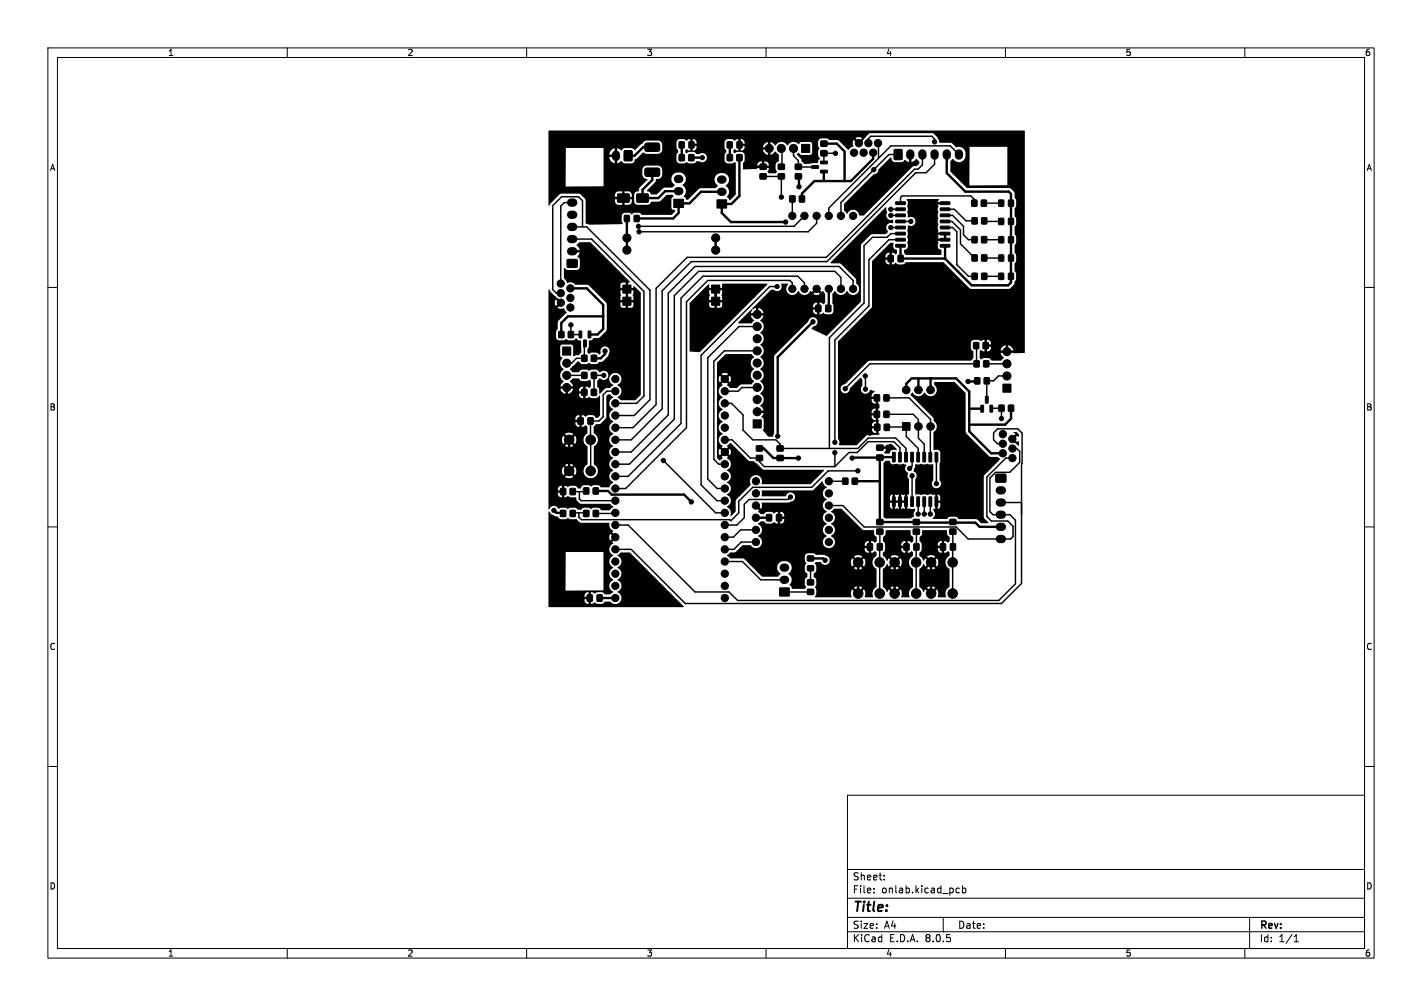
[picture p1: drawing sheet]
<svg xmlns="http://www.w3.org/2000/svg" width="297mm" height="210mm" viewBox="0 0 297 210" stroke-linecap="round" stroke-linejoin="round" font-family="sans-serif">
<defs><g id="words">
<text font-size="2.8" x="178" y="190.9">Title:</text>
<g font-size="2.1">
<text x="178" y="184">Sheet:</text>
<text x="178" y="186.7">File:</text>
<text x="184.1" y="186.7">onlab.kicad_pcb</text>
<text x="178" y="196.9">KiCad</text>
<text x="178" y="194.1">Size:</text>
<text x="184.7" y="194.1">A4</text>
<text x="185.7" y="196.9">E.D.A.</text>
<text x="193.3" y="196.9">8.0.5</text>
<text x="200" y="194.1">Date:</text>
<text x="263" y="194.3">Rev:</text>
<text x="263" y="196.9">Id:</text>
<text x="267.1" y="196.9">1/1</text>
</g>
<g font-size="1.8">
<text x="35" y="11.9">1</text>
<text x="85" y="11.9">2</text>
<text x="135" y="11.9">3</text>
<text x="185" y="11.9">4</text>
<text x="235" y="11.9">5</text>
<text x="285" y="11.9">6</text>
<text x="10.3" y="35.9">A</text>
<text x="285.4" y="35.9">A</text>
<text x="10.3" y="85.9">B</text>
<text x="285.3" y="85.9">B</text>
<text x="10.3" y="135.9">C</text>
<text x="285.3" y="135.9">C</text>
<text x="10.3" y="185.9">D</text>
<text x="285.3" y="185.9">D</text>
<text x="35" y="199.9">1</text>
<text x="85" y="199.9">2</text>
<text x="135" y="199.9">3</text>
<text x="185" y="199.9">4</text>
<text x="235" y="199.9">5</text>
<text x="285" y="199.9">6</text>
</g>
</g></defs>
<g fill="none" stroke="#000" stroke-width=".21">
<path d="M10 10h277v190h-277zM12 12h273v186h-273zM60 10v2M110 10v2M160 10v2M210 10v2M260 10v2M10 60h2M285 60h2M10 110h2M285 110h2M10 160h2"/>
<path d="M285 160h2M177 166h108v32h-108zM60 198v2M110 198v2M160 198v2M177 194.5h108M177 191.5h108M177 187.5h108M177 181.5h108M182.5 186.3v.1M182.5 185.5v.1M184.7 183.6v.1"/>
<path d="M184.7 182.8v.1M197 191.5v3M199.8 186.3h.6M199.8 185.5h.6M201 185.5l.5-.1 .2 .3-.1 .6h-.6M201 184.9v1.5M210 198v2M260 198v2M261 191.5v6.5M270.3 196.6h.9M270.3 195.5l.4-.4v1.5"/>
</g>
<g fill="#000" stroke="#000" stroke-width=".21">
<path d="M130.4 31.5h1.6v2h-1.6zM134.8 30l.3-.2 2.5 .1 .2 .3v1.2l-.4 .2h-2.5l-.2-.4zM134.8 35.2l.3-.1h2.5l.2 .3v1.2l-.4 .2h-2.5l-.2-.4zM141.9 29.6h1v1.3h-1zM141.9 32.3h1v1.2h-1zM143.9 32.3h1v1.2h-1zM143.9 29.6h1v1.3h-1zM151.9 29.6h1v1.3h-1zM151.9 32.3h1.1v1.2h-1.1zM153.9 29.6h1.1v1.3h-1.1zM153.9 32.3h1.1v1.2h-1.1zM158.8 36.3h1.2v1h-1.2z"/>
<path d="M158.8 34.3h1.2v1h-1.2zM162.6 36.3h1.2v1h-1.2zM162.6 34.3h1.2v1h-1.2zM166.1 36.3h1.3v1h-1.3zM166.1 34.3h1.3v1h-1.3zM167.4 30.1h1.7v1.7h-1.7zM169.5 34.6h1.4l.1 .5-1.4 .1zM171.5 29.5h1.2v1h-1.2zM171.5 31.5h1.2v1h-1.2zM171.4 35.6l1.4-.1v.5l-1.3 .1zM171.4 33.7l1.4-.1v.5l-1.3 .1zM186.8 31.2h1.6v2.1h-1.6z"/>
<path d="M118.5 54.2h2v1.6h-2zM130.4 45h1v1.2h-1zM129 40.5h2.4v1.7h-2.4zM132.5 45h1v1.2h-1zM133 40.5h2.4v1.7h-2.4zM140.7 41.6h2.1v1.7h-2.1zM149.7 41.7h2.1v1.7h-2.1zM165 40.9h1v1.3h-1zM167 40.9h1v1.3h-1zM185.5 53.3h1v1.3h-1zM187.6 53.3h1v1.3h-1zM187.1 42.2l1.9-.1 .1 .5-1.9 .1z"/>
<path d="M187.1 43.4h1.9l.1 .5-1.9 .1zM187.1 44.7h1.9l.1 .5h-1.9zM187.1 46l1.9-.1 .1 .5-1.9 .1zM187.1 47.2h1.9l.1 .5-1.9 .1zM187.1 48.5h1.9l.1 .5-1.9 .1zM187.1 49.8l1.9-.1 .1 .5-1.9 .1zM187.1 51.1l1.9-.1 .1 .5-1.9 .1zM196.4 51.1l1.9-.1 .1 .5-1.9 .1zM196.4 49.8l1.9-.1 .1 .5-1.9 .1zM196.4 48.5h1.9l.1 .5-1.9 .1zM196.4 47.2h1.9l.1 .5-1.9 .1zM196.4 46l1.9-.1 .1 .5-1.9 .1z"/>
<path d="M196.4 44.7h1.9l.1 .5h-1.9zM196.4 43.4h1.9l.1 .5-1.9 .1zM196.4 42.2l1.9-.1 .1 .5-1.9 .1zM203 41.8h1v1.2h-1zM203 49.4h1.1v1.3h-1.1zM203 45.5h1.1v1.2h-1.1zM203 57.1h1.1v1.2h-1.1zM203 53.2h1.1v1.3h-1.1zM205 41.8h1v1.2h-1zM205 49.4h1.1v1.3h-1.1zM205 45.5h1.1v1.2h-1.1zM205 57.1h1.1v1.2h-1.1z"/>
<path d="M205 53.2h1.1v1.3h-1.1zM208.6 57.1h1v1.2h-1zM208.6 53.2h1v1.3h-1zM208.6 41.8h1v1.2h-1zM208.6 49.4h1v1.3h-1zM208.6 45.6h1v1.3h-1zM210.7 57.1h1v1.2h-1zM210.7 53.2h1v1.3h-1zM210.7 41.8h1v1.2h-1zM210.7 49.4h1v1.3h-1zM210.7 45.6h1v1.3h-1zM116.7 69.2h1.1v1.3h-1.1z"/>
<path d="M117.5 72.4h1.7v1.7h-1.7zM118.7 69.2h1.1v1.3h-1.1zM121 69.1l.5 .1-.1 1.4-.5-.1zM121.9 71l.6 .1-.1 1.3-.5-.1zM121.5 74.2h1.1v1.2h-1.1zM121.5 77.7h1.1v1.3h-1.1zM122.9 69.1l.5 .1-.1 1.4-.5-.1zM123.5 74.2h1.1v1.2h-1.1zM123.5 77.7h1.1v1.3h-1.1zM130.1 59.5h1.7v1.7h-1.7zM130.1 62h1.7v1.7h-1.7zM148.6 59.5h1.7v1.7h-1.7z"/>
<path d="M148.6 62h1.7v1.7h-1.7zM170.4 63.7h1v1.3h-1zM172.5 63.7h1v1.3h-1zM203.3 71.5h1.1v1.3h-1.1zM203.5 75.3h1v1.3h-1zM203.6 78.9h1v1.2h-1zM205.3 71.5h1.1v1.3h-1.1zM205.5 75.3h1v1.3h-1zM205.6 78.9h1v1.2h-1zM120.7 87.2h1.1v1.3h-1.1zM121.5 81.3h1.1v1.2h-1.1zM122.8 87.2h1.1v1.3h-1.1z"/>
<path d="M123.5 81.3h1.1v1.2h-1.1zM157.3 87.6h1.7v1.7h-1.7zM158 93.1h1.2v1h-1.2zM158 95.1h1.2v1h-1.2zM162.3 95.1h1.3v1h-1.3zM162.3 93.1h1.3v1h-1.3zM183.1 95h1.3v1h-1.3zM183.1 92.9h1.3v1.1h-1.3zM182.6 85.9h1.1v1.2h-1.1zM182.6 82.4h1.1v1.3h-1.1zM182.7 88.6h1.1v1.2h-1.1zM184.6 85.9h1.1v1.2h-1.1z"/>
<path d="M184.6 82.4h1.1v1.3h-1.1zM184.7 88.6h1.1v1.2h-1.1zM186.4 94.4l.6 .1-.1 1.9h-.5zM187.7 94.4l.5 .1v1.9h-.5zM189 94.4l.5 .1-.1 1.9h-.5zM188.5 88.2h1.6v1.6h-1.6zM190.2 94.4l.6 .1-.1 1.9h-.5zM191.5 94.4l.6 .1-.1 1.9h-.5zM192.8 94.4l.5 .1-.1 1.9h-.4zM194.1 94.4l.5 .1-.1 1.9h-.5zM195.3 94.4l.6 .1-.1 1.9h-.5zM204.9 84.6l.5 .1v1.3h-.5z"/>
<path d="M205.8 82.7l.6 .1-.1 1.4-.5-.1zM206.8 84.6l.5 .1v1.3h-.5zM208.6 84.6h1.1v1.2h-1.1zM208 99h2.1v1.6h-2.1zM209.5 80.2h1.7v1.7h-1.7zM210.6 84.6h1.1v1.2h-1.1zM117.1 106.6h1v1.2h-1zM117.1 102h1v1.2h-1zM119.1 106.6h1v1.2h-1zM119.1 102h1v1.2h-1zM121.9 106.6h1.1v1.2h-1.1zM121.9 101.9h1.1v1.2h-1.1z"/>
<path d="M123.9 106.6h1.1v1.2h-1.1zM123.9 101.9h1.1v1.2h-1.1zM160.1 107.4h1v1.3h-1zM162.2 107.4h1v1.3h-1zM168.7 118.1h1.2v1h-1.2zM168.7 116.1h1.2v1h-1.2zM176 99.8h1.1v1.3h-1.1zM178 99.8h1.1v1.3h-1.1zM181.2 113.5h1v1.3h-1zM183.1 108.5h1.3v1h-1.3zM183.1 110.5h1.3v1h-1.3zM183.3 113.5h1v1.3h-1z"/>
<path d="M186.4 103.7l.6 .1-.1 1.9h-.5zM187.7 103.7l.5 .1v1.9h-.5zM189 103.7l.5 .1-.1 1.9h-.5zM188.8 113.5h1v1.3h-1zM190.2 103.7l.6 .1-.1 1.9h-.5zM191.5 103.7l.6 .1-.1 1.9h-.5zM190.8 108.5h1.2v1h-1.2zM190.8 110.5h1.2v1h-1.2zM190.9 113.5h1v1.3h-1zM192.8 103.7l.5 .1-.1 1.9h-.4zM194.1 103.7l.5 .1-.1 1.9h-.5zM195.3 103.7l.6 .1-.1 1.9h-.5z"/>
<path d="M196.4 113.5h1.1v1.3h-1.1zM198.4 108.4h1.2v1.1h-1.2zM198.4 110.4h1.2v1.1h-1.2zM198.5 113.5h1v1.3h-1zM122.7 124.2h1v1.3h-1zM124.7 124.2h1.1v1.3h-1.1zM162.8 122.7h2.1v1.7h-2.1zM168.7 123h1.2v1.1h-1.2zM168.7 121h1.2v1.1h-1.2z"/>
<circle cx="146.7" cy="32.9" r=".45"/>
<circle cx="160.7" cy="31" r=".85"/>
<circle cx="163.2" cy="31" r=".85"/>
<circle cx="165.7" cy="31" r=".85"/>
<circle cx="166.9" cy="39" r=".45"/>
<circle cx="174.5" cy="32" r=".45"/>
<circle cx="178.4" cy="31.9" r=".76"/>
<circle cx="179.4" cy="29.9" r=".76"/>
<circle cx="180.4" cy="31.9" r=".76"/>
<circle cx="181.4" cy="29.9" r=".76"/>
<circle cx="182.4" cy="31.9" r=".76"/>
<circle cx="182.5" cy="35.4" r=".45"/>
<circle cx="183.4" cy="29.9" r=".76"/>
<circle cx="195.2" cy="29.6" r=".45"/>
<circle cx="117.1" cy="59.2" r=".76"/>
<circle cx="130.9" cy="49.7" r=".85"/>
<circle cx="130.9" cy="52.2" r=".85"/>
<circle cx="133.4" cy="47.2" r=".45"/>
<circle cx="133.5" cy="48.4" r=".45"/>
<circle cx="149.5" cy="49.7" r=".85"/>
<circle cx="149.5" cy="52.2" r=".85"/>
<circle cx="162.3" cy="59.8" r=".45"/>
<circle cx="163.2" cy="41.1" r=".45"/>
<circle cx="164.1" cy="46.4" r=".45"/>
<circle cx="165.5" cy="45.1" r=".76"/>
<circle cx="168" cy="45.1" r=".76"/>
<circle cx="170.6" cy="45.1" r=".76"/>
<circle cx="173.1" cy="45.1" r=".76"/>
<circle cx="175.6" cy="45.1" r=".76"/>
<circle cx="178.2" cy="45.1" r=".76"/>
<circle cx="186.1" cy="45" r=".45"/>
<circle cx="186.1" cy="47.5" r=".45"/>
<circle cx="186.1" cy="43.7" r=".45"/>
<circle cx="190.2" cy="46.2" r=".45"/>
<circle cx="193.5" cy="43.4" r=".45"/>
<circle cx="117.1" cy="61.2" r=".76"/>
<circle cx="117.1" cy="63.2" r=".76"/>
<circle cx="118.4" cy="78.4" r=".85"/>
<circle cx="118.4" cy="75.8" r=".85"/>
<circle cx="119.1" cy="64.2" r=".76"/>
<circle cx="119.1" cy="62.2" r=".76"/>
<circle cx="119.1" cy="60.2" r=".76"/>
<circle cx="119.2" cy="67.8" r=".45"/>
<circle cx="126.1" cy="78.4" r=".45"/>
<circle cx="126.4" cy="73.3" r=".45"/>
<circle cx="128.5" cy="79.1" r=".76"/>
<circle cx="151.4" cy="79.1" r=".76"/>
<circle cx="158.1" cy="73.2" r=".85"/>
<circle cx="158.1" cy="78.3" r=".85"/>
<circle cx="158.1" cy="70.7" r=".85"/>
<circle cx="158.1" cy="68.2" r=".85"/>
<circle cx="158.1" cy="75.8" r=".85"/>
<circle cx="158.1" cy="65.6" r=".85"/>
<circle cx="165.5" cy="60.3" r=".76"/>
<circle cx="168" cy="60.3" r=".76"/>
<circle cx="169.8" cy="67.2" r=".45"/>
<circle cx="170.6" cy="60.3" r=".76"/>
<circle cx="173.1" cy="60.3" r=".76"/>
<circle cx="175.6" cy="60.3" r=".76"/>
<circle cx="178.2" cy="60.3" r=".76"/>
<circle cx="180.7" cy="78.5" r=".45"/>
<circle cx="202.2" cy="79.6" r=".45"/>
<circle cx="210.3" cy="75.9" r=".85"/>
<circle cx="210.3" cy="73.4" r=".85"/>
<circle cx="210.3" cy="78.5" r=".85"/>
<circle cx="118.4" cy="80.9" r=".85"/>
<circle cx="118.9" cy="91.8" r="1"/>
<circle cx="118.9" cy="98.3" r="1"/>
<circle cx="123.4" cy="91.8" r="1"/>
<circle cx="123.4" cy="98.3" r="1"/>
<circle cx="128.5" cy="94.4" r=".76"/>
<circle cx="128.5" cy="99.4" r=".76"/>
<circle cx="128.5" cy="81.7" r=".76"/>
<circle cx="128.5" cy="89.3" r=".76"/>
<circle cx="128.5" cy="96.9" r=".76"/>
<circle cx="128.5" cy="84.2" r=".76"/>
<circle cx="128.5" cy="86.7" r=".76"/>
<circle cx="128.5" cy="91.8" r=".76"/>
<circle cx="138.6" cy="96.1" r=".45"/>
<circle cx="151.4" cy="94.4" r=".76"/>
<circle cx="151.4" cy="91.8" r=".76"/>
<circle cx="151.4" cy="84.2" r=".76"/>
<circle cx="151.4" cy="96.9" r=".76"/>
<circle cx="151.4" cy="81.7" r=".76"/>
<circle cx="151.4" cy="86.7" r=".76"/>
<circle cx="151.4" cy="99.4" r=".76"/>
<circle cx="151.4" cy="89.3" r=".76"/>
<circle cx="158.1" cy="80.9" r=".85"/>
<circle cx="158.1" cy="85.9" r=".85"/>
<circle cx="158.1" cy="83.4" r=".85"/>
<circle cx="162.4" cy="91.1" r=".45"/>
<circle cx="166.8" cy="95.6" r=".45"/>
<circle cx="174.4" cy="92.3" r=".45"/>
<circle cx="174.4" cy="94.5" r=".45"/>
<circle cx="176.5" cy="81.2" r=".45"/>
<circle cx="178" cy="95.6" r=".45"/>
<circle cx="179.2" cy="98.3" r=".45"/>
<circle cx="180.8" cy="81.2" r=".45"/>
<circle cx="181.7" cy="90.4" r=".45"/>
<circle cx="186" cy="93.2" r=".45"/>
<circle cx="186.9" cy="97.4" r=".45"/>
<circle cx="189.3" cy="81.4" r=".8"/>
<circle cx="190" cy="97.8" r=".45"/>
<circle cx="190.5" cy="99.3" r=".45"/>
<circle cx="191.8" cy="81.4" r=".8"/>
<circle cx="191.8" cy="89" r=".8"/>
<circle cx="192.7" cy="97.9" r=".45"/>
<circle cx="194.4" cy="81.4" r=".8"/>
<circle cx="194.4" cy="89" r=".8"/>
<circle cx="203.9" cy="98.5" r=".45"/>
<circle cx="209.2" cy="87.4" r=".45"/>
<circle cx="209.5" cy="94.6" r=".76"/>
<circle cx="209.5" cy="90.6" r=".76"/>
<circle cx="209.5" cy="92.6" r=".76"/>
<circle cx="211.4" cy="91.6" r=".76"/>
<circle cx="211.5" cy="95.6" r=".76"/>
<circle cx="211.5" cy="93.6" r=".76"/>
<circle cx="115.7" cy="106.6" r=".45"/>
<circle cx="128.5" cy="114.7" r=".76"/>
<circle cx="128.5" cy="117.2" r=".76"/>
<circle cx="128.5" cy="119.8" r=".76"/>
<circle cx="128.5" cy="107.1" r=".76"/>
<circle cx="128.5" cy="102" r=".76"/>
<circle cx="128.5" cy="104.5" r=".76"/>
<circle cx="128.5" cy="109.6" r=".76"/>
<circle cx="128.5" cy="112.1" r=".76"/>
<circle cx="144.4" cy="104.8" r=".45"/>
<circle cx="151.4" cy="117.2" r=".76"/>
<circle cx="151.4" cy="114.7" r=".76"/>
<circle cx="151.4" cy="109.6" r=".76"/>
<circle cx="151.4" cy="112.1" r=".76"/>
<circle cx="151.4" cy="104.5" r=".76"/>
<circle cx="151.4" cy="119.8" r=".76"/>
<circle cx="151.4" cy="102" r=".76"/>
<circle cx="151.4" cy="107.1" r=".76"/>
<circle cx="152.9" cy="100.6" r=".45"/>
<circle cx="157.9" cy="108.1" r=".76"/>
<circle cx="157.9" cy="110.6" r=".76"/>
<circle cx="157.9" cy="100.5" r=".76"/>
<circle cx="157.9" cy="103" r=".76"/>
<circle cx="157.9" cy="105.5" r=".76"/>
<circle cx="157.9" cy="113.2" r=".76"/>
<circle cx="165.1" cy="103.8" r=".45"/>
<circle cx="172.3" cy="117" r=".45"/>
<circle cx="173.1" cy="108.1" r=".76"/>
<circle cx="173.1" cy="113.2" r=".76"/>
<circle cx="173.1" cy="105.5" r=".76"/>
<circle cx="173.1" cy="110.6" r=".76"/>
<circle cx="173.1" cy="103" r=".76"/>
<circle cx="173.1" cy="100.5" r=".76"/>
<circle cx="179.2" cy="117.4" r="1"/>
<circle cx="183.7" cy="117.4" r="1"/>
<circle cx="186.9" cy="117.4" r="1"/>
<circle cx="191.4" cy="117.4" r="1"/>
<circle cx="191.8" cy="107.3" r=".45"/>
<circle cx="193" cy="107.3" r=".45"/>
<circle cx="194.3" cy="107.3" r=".45"/>
<circle cx="194.5" cy="117.4" r="1"/>
<circle cx="195.6" cy="101" r=".45"/>
<circle cx="199" cy="117.4" r="1"/>
<circle cx="128.5" cy="122.3" r=".76"/>
<circle cx="128.5" cy="124.8" r=".76"/>
<circle cx="151.4" cy="124.8" r=".76"/>
<circle cx="151.4" cy="122.3" r=".76"/>
<circle cx="179.2" cy="123.9" r="1"/>
<circle cx="183.7" cy="123.9" r="1"/>
<circle cx="186.9" cy="123.9" r="1"/>
<circle cx="191.4" cy="123.9" r="1"/>
<circle cx="194.5" cy="123.9" r="1"/>
<circle cx="199" cy="123.9" r="1"/>
</g>
<g fill="none" stroke="#000" stroke-width="1.7">
<path d="M128.7 32.3v.4M141.6 39.9h.3M141.6 37.4h.3M150.6 37.5h.3M190.1 32v.5M192.7 32v.5M195.2 32v.5M197.7 32v.5M200.3 32v.5M119.3 52.5h.4M119.3 49.9h.4M119.3 47.4h.4"/>
<path d="M119.3 44.8h.4M119.3 42.3h.4M150.6 40h.3M163.7 118.5h.3M208.8 102.4h.5M208.8 104.9h.5M208.8 107.4h.5M208.8 110h.5M208.8 112.5h.5M163.7 121h.3"/>
</g>
<g fill="none" stroke="#000" stroke-width=".3">
<path d="M159.4 36.8h3.8M163.2 31l.1 .1v3.6l-.1 .1M163.2 36.8v4.3M163.2 36.8h.1M165.7 31v1.5l1.1 1v1.4h3.4M170.2 34.9h.1M172.1 33.9h.1M174.5 32h-2.4v1.9M174.5 32h.1M183.4 29.9l.1 .1v3.1M187.6 32.3h-1.9l-10.1 10v2.8M192.7 32.3v2.1l-.9 .9h-.8l-18.4 18.4h-29.1l-6.5 6.5v24.3l-4.8 4.8h-3.7"/>
<path d="M195.2 29.6v-.6l-.6-.6h-12.7l-.5 .6v.9M195.2 32.3v2l-1.8 1.8h-2.1l-18.6 18.5h-28.3l-6.1 6.1v24.6l-6.5 6.5h-3.3M200.3 32.3l-1.8-1.8h-12.4l-13 12.9v1.7M119.5 49.9h4.1l10.9 10.9v21.9l-1.5 1.5h-4.5M119.5 47.4h3.1l13.2 13.2v22.8l-3.3 3.3h-4M119.5 42.3h-1.6l-.8 .7v16.2M121.7 47.4v-5.5l-.9-.8h-3.5l-1.9 1.8v17.6l.8 .7h.9M162.3 59.8h-1.5l-14.4 14.4v27l3.3 3.3h1.7M165.5 41.5v3.6M168 45.1l-2.2 2.1h-32.5M170.6 45.1v1.5l-1.8 1.8h-35.3M186.1 43.7h2"/>
<path d="M186.1 45h2M186.1 47.5h2M188.1 50h-2.4l-4.2 4.2v9.7l-7.1 7.1v21.3M188.1 46.2h2.1M188.1 48.8h-2l-.8 .7h-3.1l-1.7 1.8v11.9l-7.3 7.3v23.1M188.1 42.4v-1.2l.3-.3h14.4l.7 .7v.8M197.4 47.5h1.6l.8 .9v6.8l2.5 2.5h1.3M197.4 45h1.6l2.2 2.2v1.8l1.1 1h1.2M197.4 43.7h1.9l2.5 2.4h1.8M197.4 46.2h1.4l1.8 1.8v2.9l3 2.9M205.6 57.7h3.5M205.6 49.9l.1 .1h3.4"/>
<path d="M205.6 53.9h3.5M205.6 53.9h.1M209.1 46.2l-3.5 .1M209.1 42.4h-3.6M118.4 78.4h3.6M119.2 67.7v2.2l2-.1M119.3 67.8h-.1M122.1 71.7h.1M122.1 71.7l-.1 3.1h-1.6l-1 1h-1M124 78.4h2.1M124 78.4h.1M124.1 78.4v3.1l-.4 .4"/>
<path d="M158.2 73.2h-6.9l-2.2 2.2v20.5l1 1h1.3M158.2 68.2h-3.9l-6.5 6.5v25.3l2 2h1.6M165.5 60.3v-1.2l-.5-.6h-17.2l-4.4 4.5v26.3l-12.7 12.7h-2.2M168 60.3v-1.2l-1.4-1.4h-19.8l-4.6 4.5v26.2l-11 11h-2.7M175.6 60.3v-2.4l-1.2-1.3h-28.5l-5.1 5.1v25.8l-9.4 9.4h-2.9M178.2 60.3v-1.8l-2.9-2.9h-30.1l-5.6 5.6v25.4l-7.8 7.8h-3.3M180.7 78.5l.1 2.7M203.9 72.1l.1 .1v3.7M204 75.9h-22.3l-5.2 5.3M206.1 79.5v3.6M206.1 79.5h.1M210.3 78.5h-1.8l-1 1h-1.4"/>
<path d="M210.3 75.9h-4.1l-.1 .2M128.5 81.7h-1.8l-.7 .7v4.6l-.9 .9h-1.8l.1 10.4M138.6 96.1l10.9 11h1.9M151.4 84.2h1.4l2.4 2.4v3.2l2 2h4.9l.8 .9v.9h16.3l2.2-2.2h5.7l2.1 2.2v1.8M151.4 91.8h1.5l3.8 3.8h1.9v.8l1 1h14.8M158.2 80.9h-3.3l-.7 .8h-2.8M174.4 94.5v2.9M179.2 98.3h-6.2l-3.5 3.4h-12.3l-2.9 2.9v2.5l-1.6 1.6-.3-.2h-31l-.5-.5v-.9M185.2 86.5h5.5l1.1 1.1v3.9l1.2 1.2v2.7M185.2 83.1h4.7l4.5 4.5-.1 7.8M185.2 89.2l4-.1 .1-.1v2.1l2.5 2.5v1.8M188 95.4v-1.9l-1.3-1.3h-5.4l-2.3 2.3h-1.7l-2.9 2.9"/>
<path d="M190.5 95.4v1.9l-.3 .2M190.5 99.3v5.4M195.6 95.4v5.6M207 85.3l2.2-.1v2.2M207 85.3h.1M207 85.3h.2M209.5 92.6h-1.2l-.8-.8v-1.4l.9-.9h4.2l.9 .9-.1 31.4-4.2 4.2h-66.1l-11.3-11.3h-3.3M211.5 93.6h.9l.6 .6v2.3l-2.1 2.1h-3l-1.1 1.2v7l.6 .6h3.5l1.2 1.2v13.3l-3.5 3.4h-54.5l-1.8-1.7h-7.1l-14-14h-2.7M211.5 95.6h-1.4l-4 4v8.2l1 1h3.4l1.1 1.1v2.1l-.5 .5h-8.9l-2.5-2.5h-19.2l-4.5-4.5h-2.9M119.6 107.2l.1-.1h2.6l.1 .1M121 102.6v1.5l.4 .4h7.1M122.4 102.5l-.1 .1h-2.7"/>
<path d="M124.4 107.1l.2 .1h3.8l.1-.1M151.4 117.2h3.7l3.8 3.8h4.9M157.9 113.2h-3.1l-1.5 1.5h-1.9M157.9 110.6h-3.2l-1.5 1.5h-1.8M165.1 103.8l-.5 .5h-8.1l-1.1 1v2.8l-1.5 1.5h-2.5M169.3 118.6v3M173.1 100.5h3.4M183.8 111v3.2M183.8 114.2l-.1 9.7M191.4 110.9v13M191.8 104.7v2.6M193 104.7v2.6"/>
<path d="M194.3 104.7v2.6M199 110.9v13M209 104.9h4.4M169.3 123.6h-5.5"/>
</g>
<g fill="none" stroke="#000" stroke-width=".5">
<path d="M128.7 32.5l.1 .2M136.2 30.7h-1.9l-1.8 1.8h-1.3M136.2 36v1.6l-2 2v1.8h3.3l1.4-1.5h2.8M142.4 30.2v2.7M144.4 32.9h2.3M152.4 30.2v2.7M154.4 32.9v8l-1.6 1.7h-2v1.9l1.9 1.9h11.4M166.8 36.8l.1 .1v2.1M172.1 30h2.7l1.6 1.6v6.2M172.1 35.8v2M182.4 31.9v1.2l-4.7 4.7h-7.6l-2.6 2.6v1.1M197.7 32.3v3.8l3.9 3.9h9.1l.5 .5v1.9"/>
<path d="M130.9 45.6v6.6M149.5 49.7v2.5M150.8 40h-4.4l-2.4 2.4h-2.3v2.1l-1.1 1.1h-7.6M188.1 51.3v2.7h9.2l.1-.2M211.2 53.9h.1M211.2 53.8v.1M211.3 42.4l-.1 .1v16.5l-.6 .6h-7.7l-5.5-5.6v-2.7M119.1 60.2h3.5l3.4 3.4v5.1l-1.2 1.1h-1.7M126 66h-7.4l-1.4 1.4v2.5M126.4 73.3v.6l-.9 .9h-1.5M149.5 60.3v2.6M169.8 67.2l-7.4 7.3v16.6"/>
<path d="M170.9 64.4h.1M173.1 60.3l-.1 4.1M191.8 79v2.4M191.8 79h.1M194.4 79v2.4M204.1 79.5l-.1 .1h-1.8M118.9 91.8v6.5M158.6 93.6h.9l2 2h5.3M162.9 95.6h.1M183.8 95.5l-5.8 .1M183.8 95.5v13.5l15.1 .1 .1-.1 .2 .1h4.5l.9 .9h4.4M186.7 95.4l-2.9 .1"/>
<path d="M189.3 81.4v-1.3l1.1-1.1h9.3l2.7 2.7v8.3l4.6 4.6h2.5M202.4 85.3h2.7M211.2 85.2v2.2l-1.3 1.2h-7.1M115.7 106.6l.5 .5h1.4M124.4 102.5h2.6l.8 .8h15.1l1.5 1.5M157.9 108.1h2.7M169.3 116.6h2.6l.4 .4M178.5 100.5h5.3M179.2 117.4v6.5M186.9 117.4v6.5M194.5 117.4v6.5M125.2 124.8h3.3"/>
</g>
<g fill="#000">
<path d="M183.5 35.4l2.5-2.5a.3 .3 0 0 1 .3 .1 .3 .3 0 0 1 0 .4l.5 .4h1.6l.6-.5 .9 .5v-1h.5v1l.4-.1 .5-.5h.2a.84 .84 0 0 1 .5 1l-.5 .5-.9 .1-10.2 10.2h-.8a1.39 1.39 0 0 0-1.2-1.2 1.39 1.39 0 0 0-1.5 .8l-.6-.6v-1.5l6.1-6.1a1.08 1.08 0 0 0 1.1-1zM114.6 27.3h99.4v46.3l-.1 .1-2.1 .1-1.1-.1v-.5h.9v-.3l-.4-.5-.6-.3v.9h-.5v-.9l-.7 .3-.4 .5v.3h.9v.5h-.9l.1 .4 .6 .6-.6 .6h-2l-.6-.5h-1.2a.37 .37 0 0 1-.4 .2 .37 .37 0 0 1-.3-.3v-1.4l.2-.2 .6 .2h.7a.78 .78 0 0 0 .9-.9h-.9v.9h-.5v-1.4h1.4a.78 .78 0 0 0-.9-1v1h-.5v-1l-.7 .3-.5-.2h-1l-.5 .2-.1 .4v1.1l.5 .7v1.3l-.5 .6h-21.2l-.3 .1-4.8 4.8a.96 .96 0 0 0-.9 1.1 .96 .96 0 0 0 1.1 .8 .96 .96 0 0 0 .8-1.1l2.2-2.2 .4 .4v1.4a.99 .99 0 0 0 .3 1.5 .99 .99 0 0 0 1.4-.7l.8 .2v.3a.79 .79 0 0 0-.6 .9h1.3l.1 .1v1.4h.2l.1 .9-.3 .1v2.4l.2 .1-.1 .2v2.4l.1 .1v.2l-2.6 .2-2.1 2.1h-3.6l-.1-.3a1.08 1.08 0 0 0-.2-1.1v-1.9h7.1a.75 .75 0 0 0 .9 .7v-.9h-.9v.2h-7.1v-1h7.1v.3h.9v-1l-.6 .2-.3 .5h-7.1v-1.7h7a.75 .75 0 0 0 .9 .7v-1h-.9v.3h-7v-1h7v.2h.9v-.9l-.6 .1-.3 .6h-7v-2.4h7a.75 .75 0 0 0 .9 .7v-1h-.9v.3h-7v-12.3l7.1-7.1v-9.7h2.8l.3 .5 .6 .2v-1h-.9v.3h-2.7l1-1.1h1.7v.3h.9v-1a.75 .75 0 0 0-.9 .7h-1.7l2.7-2.7h.6l.1 .1v.9l.2 .3 .5 .2v.6l-.2 .3-.4-.3-.4-.1v2.5l.8-.3 .5 .3h1l.6-.5h7.9l5.4 5.4 .4 .2h7.7l.4-.2 .7-.6 .5-1.3v-1.1l-.3-.6v-1.5l.3-.6v-1.1l-.3-.6v-1.5l.3-.7v-1.1l-.3-.5v-1.5l.3-.7v-1.1l-.3-.5v-1.6l.3-.5v-1.1l-.3-.6-.1-1.2-.6-.7-.4-.1h-8.8l-.6-.6h9v-8h-7.9v8h-1.1l-2.9-2.9v-2.1l.5-.5a1.45 1.45 0 0 0 1.5 .6 1.45 1.45 0 0 0 1.1-1.2v-.8a1.48 1.48 0 0 0-1.9-1.1l-1-.9h-2.5l-.5-1.2-.6-.7-.4-.1h-12.9l-.9 .7-1.1 1.4-.4-.4 .6-.7-.6-.2-.7 .2 .6 .7-.3 .4-.7-.7a1.55 1.55 0 0 0-.1 1.4l-.5 .2-.5 .5-2.1-2-1.9-.1-.5-.3h-1.1l-.4 .1-.2 .3v1.4a.38 .38 0 0 1 .2 .3 .38 .38 0 0 1-.3 .4v1.1l.4 .6-.4 .4v.5l-3 .2-.5-.5-.1-.5-.9-1 .4-.3 .5 .4h2.1l.2-.4v-1.9l-.4-.4h-1.8l-.5 .5a1.6 1.6 0 0 0-2.5 .3 1.48 1.48 0 0 0-2.5 0l-.6-.6-.4-.1v.9h-.5v-.9h-.2l-.6 .4-.3 .6h.9v.5h-.9l.3 .7 .6 .4h.2v-.9h.5v.9l.4-.1 .6-.6 .8 .6v1.5l-.4 .2-.3 .4v1l.2 .3a.32 .32 0 0 1 0 .4 .32 .32 0 0 1-.2 .2h-1.5a.36 .36 0 0 1-.2-.4 .36 .36 0 0 1 .2-.3l.1-.4h-2.4l-.1 .2-2.8 .1-.1-.2v-.8l5.4 .2a.78 .78 0 0 0-1-.9v.9h-.5v-.9l-.6 .2-.3 .5h-3v-.4l.3-.5v-1.4l-.6-.4h-1l-.3 .2a.24 .24 0 0 1-.2 .1 .24 .24 0 0 1-.2-.2v-.5l.2-.2 .6 .3h.8a.78 .78 0 0 0 .7-.9h-.8v.9h-.5v-1.4h1.3a.78 .78 0 0 0-.8-1v1h-.5v-1l-.8 .4-.5-.3-.9-.1a.74 .74 0 0 0-.7 .7v1.1l.4 .6v.4l-.4 .5v1.1a.74 .74 0 0 0 .7 .7h.9l.5-.3 .3 .2v6.6l-1.3 1.2-.6-.7a1.53 1.53 0 0 0-.2-2.4 1.4 1.4 0 0 0 .6-1.5 1.4 1.4 0 0 0-1.2-1.1h-.6a1.43 1.43 0 0 0-1.1 1.2 1.43 1.43 0 0 0 .6 1.5l-.5 .5-3.3 .1-2.4 2.3h-.4l-.2-.5-.3-.1a1.61 1.61 0 0 0-.2-2.5 1.4 1.4 0 0 0 .6-1.5 1.4 1.4 0 0 0-1.2-1.1h-.6a1.43 1.43 0 0 0-1.2 1.2 1.43 1.43 0 0 0 .7 1.5l-.5 .4-1.8 .1-1.4 1.4-1.3-.1a.8 .8 0 0 0-.7-.6l-.1-.2 1.7-1.6 .3-.8a.98 .98 0 0 0 1.2-.8v-1.2a.94 .94 0 0 0-.9-.7h-2.4a.94 .94 0 0 0-.8 .9v1a1.45 1.45 0 0 0 1 1l-1.6 1.6-.2 .8a.79 .79 0 0 0-.9 .8v1.6l.2 .3 .5 .2 2.2-.1 .3-.1 .3-.5 1.8-.1 1.5-1.3h1.1l.3 .3-.5 .5v1.9l.3 .4a.35 .35 0 0 1 .4 0 .35 .35 0 0 1 .1 .4l-.8 .7h-6.1l-.6-.5h-1l-.6 .4-.5-.4h-.9l-.5 .3-.1 .3v1.2l.2 .4-.1 .2-6.9 .1-.8-.3v-4.5h6.2l.1 .4 .5 .2 2.2 .1a.85 .85 0 0 0 .7-1.2h-1.5v1.2h-.5v-1.2h-1.5v.5h-6.2l-.1-.6-.9-.8h7.2v.4h3.5v-.4a.74 .74 0 0 0-.7-.7h-.8v1.1h-.5v-1.1h-1.1l-.3 .2-.1 .5h-7.2l-.4-.3h-3.7l-.3 .2-2 1.9-.1 .4h-.2v-4h11.5v-6.7l2 .1v.5h-.8a1.37 1.37 0 0 0 1.1 1.3v-1h.5v1l.8-.5 .7 .5h1.6a.98 .98 0 0 0 .6-.8l.4-.2 1.3-1.3 .7 .3h2.4l.5-.1 .4-.7v-1.2l-.2-.4h3.2v1.1l.3 .6v.4l-.3 .5v1.1l.3 .6 .3 .1h.9l.6-.3 .5 .3h.9l.7-.4h.6a.97 .97 0 0 0 1.3-.1 .97 .97 0 0 0 0-1.3 .97 .97 0 0 0-1.3-.1l-.7-.1-.5-.4h-1l-.3 .2a.24 .24 0 0 1-.3 .1 .24 .24 0 0 1-.2-.2l.1-.5 .1-.2 .6 .3h.9a.78 .78 0 0 0 .7-.9h-.8v.9h-.5v-1.4h1.3a.78 .78 0 0 0-.8-1v1h-.5v-1l-.8 .4-.6-.3-.8-.1a.74 .74 0 0 0-.7 .7h-3.2l-.6-.4h-2.6l-.5 .3-1.8 1.8-.6-.5h-1.5l-.7 .5-.9-.5v1.1h-.5l-.1-1a1.37 1.37 0 0 0-1 1.2h-1.2v-1.3h-7.9l-.1 8h-3.5zM121 50.6h2.3l8.2 8.2v.2h-.3v.9h-.5v-.9h-.7l-.4 .4v.7h.9v.5h-.9l.1 1-.1 1h.9v.5h-.9l.1 1 1 .1v-.9h.5v.9h.7l.3-.2 .1-.9h-.9v-.5h.9l-.2-1 .2-1h-.9v-.5h.9l.1-.4 1.4 1.4v21.3l-1.2 1.2h-2.9l-.7-.7a1.34 1.34 0 0 0 .8-1.3 1.34 1.34 0 0 0-.8-1.2 1.27 1.27 0 0 0 .7-1.9 1.27 1.27 0 0 0-2-.3 1.27 1.27 0 0 0 .2 2l.2 .3-.7 .5-1 .1-1.2 1.1-.1-.9-.4-.6v-1.1l.2-.2a.47 .47 0 0 1 .3-.4 .47 .47 0 0 1 .5 .2 .97 .97 0 0 0 1.3-1.1 .97 .97 0 0 0-1.6-.4l-1-.5h-.9l-.4 .2-.6-.2h-1l-.6 .5h-1.3l-.6-.6 1.7-1.6h.3l.5 .5h1l.5-.3 .5 .3h1l.6-.4 .9-.2 1-1.1a1.52 1.52 0 0 0-.1-1.8 1.01 1.01 0 0 0-1.2 .1 1.01 1.01 0 0 0-.2 1.2l-.3 .2-.7-.4h-1l-.3 .2a.31 .31 0 0 1-.3 0 .31 .31 0 0 1-.2-.2v-.7l.3-.5v-1.3l.5-.1 .5-.4 1.2-.1 1.5-1.6v-5.3l-.1-.5-3.7-3.6-2.8-.1a1.49 1.49 0 0 0-1.7-.3l-.2-.5-.4-.5v-2.1l.2-.1 .5 .5h1.9l.4-.2 .3-.4v-1.6l-.5-.6 .5-.9h-1.1v-.5h1.1l-.2-.5-.5-.5zM144.1 63.2l3.9-3.9 .1 .2v.6h.9v.5h-.9l.2 1-.2 1h.9v.5h-.9l.1 .9 .3 .2h.7v-.9h.5v.9h.7l.4-.2v-.9h-.9v-.5h.9l-.1-1 .1-1h-.9v-.5h.9l.1-.9 9.4 .1-14.2 14.2-2.1-.2zM157.1 64.4l.6-.5h12.1v.2h.9v-.9l-.6 .1-.3 .6h-12.1l3.3-3.4h.6a1.02 1.02 0 0 0 1.3 .1 1.02 1.02 0 0 0 .3-1.4h1.3l.1 .1a1.31 1.31 0 0 0 .2 2.1 1.31 1.31 0 0 0 2-.7 1.38 1.38 0 0 0 1.2 .9 1.38 1.38 0 0 0 1.3-.9l.2 .3 .7-.7 .3 .4-.6 .7 .7 .2 .7-.2-.7-.7 .3-.4 .7 .7 .2-.2h.1l.5 .6v1.8l-.5 .3-.3-.3h-.4v2.4l.8-.3 .5 .3h.9a.74 .74 0 0 0 .7-.7v-1.1l-.2-.5v-1.9l.5-.7a1.38 1.38 0 0 0 1.2 .9 1.38 1.38 0 0 0 1.3-.9 1.31 1.31 0 0 0 2.1 .6 1.31 1.31 0 0 0-.2-2.1l-.1-1.1-3-3-.4-.1h-1.7l-.1-.2 11.5-11.5 .1 .1 .2 .8a1.07 1.07 0 0 0 0 1.3 1.07 1.07 0 0 0 1.2 .4l.1 .7a1.06 1.06 0 0 0-1.4 .4 1.06 1.06 0 0 0 .3 1.4l-.5 .5-3.1 .1-2.1 2.1v11.9l-7.1 7.1-3.1-1.4-.1-.2 .4-.3a.97 .97 0 0 0 .9-1 .97 .97 0 0 0-1-1 .97 .97 0 0 0-1 .9l-7.1 7.2v16.1l-.3 .8h-.9l-1.2-1.4 .2-.4v-1.8l-.5-.6 .5-.8h-.9v-.5h.9l-.2-.4-.5-.6a1.49 1.49 0 0 0 0-2.6 1.49 1.49 0 0 0 0-2.5 1.49 1.49 0 0 0 0-2.6 1.48 1.48 0 0 0 0-2.5 1.48 1.48 0 0 0 0-2.5 1.48 1.48 0 0 0 0-2.6 1.48 1.48 0 0 0 0-2.5l.5-.6 .2-.4h-.9v-.5h.9l-.2-.5h10.5a.75 .75 0 0 0 .9 .7v-1h-.9v.3h-10.5l-.5-.4-.4-.2v.9h-.5v-.9l-.7 .3zM189.4 41.6l6.6-.1 .1 .2-.2 .5h1.7v.5h-1.7l.1 .3-.1 .5 .1 .8-.1 .4 .1 .9-.1 .4 .1 .8-.1 .5 .1 .9-.1 .3h1.7v1.7l-.1 .1h-1.6l.1 .3-.1 1a.7 .7 0 0 0 .7 .5v1l-.1 .1h-7.3l-.4-.4v-.6l.6-.2 .2-.4-.1-.9 .1-.9-.1-.4 .1-.4h6.3l.1 .4-.1 .4h1.2v-.8h-7.5l-.1-.8 .1-1.1a1 1 0 0 0 1.6-.9 1 1 0 0 0-1.6-.8l-.1-1.1 .1-.4-.1-.8 .1-.9zM114.6 60.5h.2l.1 .4 .9 .8 1.3 1.1-.3 .4-.8-.6-.1 .6 .2 .7 .7-.7 .3 .4-.7 .6a1.55 1.55 0 0 0 1.4 .1l.5 1-1.8 1.9v1.5l-.4 .6 .1 1.3 .5 .4h1l.5-.2 .5 .2 .9 .1 .8-.5 .4 .4 .5 .1 .1 2.5-.4 .5-.8 .1-.4 .2-.1-2-.1-.3-.3-.2h-1.9l-.4 .4v1.9l.5 .5a1.59 1.59 0 0 0 .2 2.4 1.5 1.5 0 0 0 0 2.6l-.5 .5-.2 .4h.9v.5h-.9a1.35 1.35 0 0 0 1.1 1.1v-.9h.5v.9l.6-.3 .4-.5h1.3v.3h.9v-1a.75 .75 0 0 0-.9 .7h-1.3l.1-.3h-.9v-.5h.9l-.7-1.1 .6-.5h1.3l.6 .5h1.2a.38 .38 0 0 1 .4-.2 .38 .38 0 0 1 .3 .3v1.1a.37 .37 0 0 1-.3 .3 .37 .37 0 0 1-.4-.2l-.4-.1v2.4l.7-.3 .5 .3h1l.6-.5h.2v4.1l-.4 .5h-.4l-.7-.5h-1l-.5 .3-.4-.3h-.4v2.4l.8-.3 .4 .3v1.4a1.59 1.59 0 0 0 0 2.7v3.8a1.53 1.53 0 0 0-.4 2.3 1.53 1.53 0 0 0 2.4-.1 1.53 1.53 0 0 0-.7-2.3v-3.7a1.57 1.57 0 0 0 .9-1.4 1.57 1.57 0 0 0-.9-1.4v-1.4l.4-.4 1.1-.2 1.1-1.2v-4.5l.4-.4a.7 .7 0 0 1 .9 .5l.2 .1a1.38 1.38 0 0 0-.8 1.3 1.38 1.38 0 0 0 .8 1.3 1.38 1.38 0 0 0-.8 1.2 1.38 1.38 0 0 0 .8 1.3 1.38 1.38 0 0 0-.8 1.3 1.38 1.38 0 0 0 .8 1.3 1.38 1.38 0 0 0-.8 1.2 1.38 1.38 0 0 0 .8 1.3 1.38 1.38 0 0 0-.8 1.3 1.38 1.38 0 0 0 .8 1.2 1.38 1.38 0 0 0-.8 1.3 1.38 1.38 0 0 0 .8 1.3 1.38 1.38 0 0 0-.8 1.2 1.38 1.38 0 0 0 .8 1.3l-.5 .5-.4 .6-1.7-.1-.7-.4h-.9l-.4 .3-.6-.3h-.9a.75 .75 0 0 0-.7 .6l-.6 .1-.6-.6h-1l-.5 .3-.7-.3v2.4l.7-.3 .5 .3h1.2l.2 .7 .8 .7h6.1l.7 .6-.8 .7h-1.7l-.7-.5h-1l-.3 .1a.46 .46 0 0 1-.7-.1h-1l-.6 .4h-.7l-.6-.4h-.9l-.5 .3-.5-.3h-.9l-.5 .2a1.08 1.08 0 0 0-1-.6 1.08 1.08 0 0 0-1 .7l-.1-.1v-3.1h1.9l.3 .6 .6 .1v-.9h-.9v.2h-1.9v-1h1.9v.3h.9v-1a.75 .75 0 0 0-.9 .7h-1.9v-3.8h2.8l.2 .9 .7-.7 .4 .3-.7 .7a1.48 1.48 0 0 0 1.7 0l-.7-.7 .4-.3 .7 .7 .2-.4 .1-.7-.3-.6-.7 .7-.4-.4 .7-.7a1.48 1.48 0 0 0-1.7 0l.7 .7-.4 .4-.7-.7-.2 .8h-2.8v-6.5h2.8l.2 .9 .7-.7 .4 .3-.7 .8a1.49 1.49 0 0 0 1.7-.1l-.7-.7 .4-.3 .7 .7 .2-.4 .1-.7-.3-.6-.7 .7-.4-.4 .7-.7a1.48 1.48 0 0 0-1.7 0l.7 .7-.4 .4-.7-.7-.2 .8h-2.8v-3.4h5.6a.75 .75 0 0 0 .8 .7v-1h-.8v.3h-5.6v-1h5.6v.2h.8v-.9l-.5 .1-.3 .6h-5.6v-5h6.3a.75 .75 0 0 0 .9 .7v-.9h-.9v.2h-6.3zM130.7 60.8h.5v1.7h-.5zM149.2 60.8h.5v1.7h-.5zM149.8 75.7l1.8-1.8h5.3l.6 .6a1.55 1.55 0 0 0 0 2.6 1.48 1.48 0 0 0 0 2.5l-.6 .6-2.1 .1-.9 .7h-1.4l-.7-.5 .3-.3-.6-.6 .4-.3 .5 .5a1.24 1.24 0 0 0 0-1.4l-.5 .6-.4-.4 .6-.5a1.24 1.24 0 0 0-1.4 0l.5 .5-.3 .4-.6-.6a1.24 1.24 0 0 0 0 1.4l.6-.5 .3 .3-.5 .6 .3 .2a1.38 1.38 0 0 0-.9 1.3 1.38 1.38 0 0 0 .9 1.2 1.38 1.38 0 0 0-.9 1.3 1.38 1.38 0 0 0 .9 1.3 1.38 1.38 0 0 0-.9 1.2 1.38 1.38 0 0 0 .9 1.3 1.38 1.38 0 0 0-.9 1.3 1.38 1.38 0 0 0 .9 1.3 1.38 1.38 0 0 0-.9 1.2 1.38 1.38 0 0 0 .9 1.3l-.3 .2 .5 .6-.3 .3-.6-.5a1.24 1.24 0 0 0 0 1.4l.6-.6 .3 .4-.5 .5 .2 .3-.6 .4-.6-.5zM154.2 67.3l2.7-2.7 .2 .1-.3 .7h.9v.5h-.9l.2 .4 .5 .6-.6 .6h-2.6zM190.5 81.9l.1 .1a1.38 1.38 0 0 0 1.3 .7 1.38 1.38 0 0 0 1.2-.8 1.35 1.35 0 0 0 2.1 .5 1.35 1.35 0 0 0-.1-2.1l.1-.6h4.1l2.4 2.3 .1 8.4 4.7 4.8 .5 .2h1.4l.5 .4-3.3 3.4-.1 .3v8.4l.1 .3 .8 .8v.2h-1.5l-.7-.7-.4-.1h-3.5l-.8-.5h-1.1l-.6 .4h-2.9l-.1-.1a1.06 1.06 0 0 0 .2-1.6v-.4h.8l.5-.3 .1-.9h-.6v1.2h-.5v-1.7h1.1l-.1-.9-.5-.4v1.3h-.5v-1.3l-.3 .2-.5-.2-.8 .2-.4-.2-.9 .2-.4-.2-.8 .1v-3.3a1.06 1.06 0 0 0-.4-1.7l.4-1.4h3.7v3.4a.96 .96 0 0 0 .1 1.4 .96 .96 0 0 0 1.3-.1 .96 .96 0 0 0-.1-1.4l.2-5.8-.4-.5h-1v-3.6a1.43 1.43 0 0 0 0-2.5l-.1-.7-4.7-4.6z"/>
<path d="M151.8 93l.9-.5 3.6 3.6 1.2 .2 1.9 1.7 12.7 .1-2.8 3h-10.2a1.33 1.33 0 0 0-1.3-1.9 1.33 1.33 0 0 0-1 2.1l-3.1 3-.1 2.5-.9 .9h-.1a1.5 1.5 0 0 0-.8-1.9 1.38 1.38 0 0 0 .9-1.3 1.38 1.38 0 0 0-.9-1.3 1.38 1.38 0 0 0 .9-1.2 1.38 1.38 0 0 0-.9-1.3 1.38 1.38 0 0 0 .8-1.3 1.38 1.38 0 0 0-.8-1.2 1.38 1.38 0 0 0 .9-1.3 1.38 1.38 0 0 0-.9-1.3l.3-.2-.6-.5 .4-.4 .5 .6a1.24 1.24 0 0 0 0-1.4l-.5 .5-.4-.3 .6-.6zM184.5 96.6l.5-.4h.8l.1 .1a.65 .65 0 0 0 .6 .7l.8-.2 .9 .1a.97 .97 0 0 1 1.1 .1v.1a1.08 1.08 0 0 0 .4 1.7 1.08 1.08 0 0 0 .1 1.3v3.1h-.3v3l.3-.1 .5 .2 .7-.1a.7 .7 0 0 1-.2 .9l.1 .7-.7 .4h-5.3l-.4-.3v-2.2h1.4l.1 .3 .4 .2 .9-.1 .4 .1 .9-.1 .4 .1v-1.2h-.8v1.2h-.5v-1.2h-.8v1.2h-.5v-1.2h-.5v.7h-1.4v-1.9h1.4v.7h.5v-1.3h.5v1.3h.8v-1.3h.5v1.3h.8v-1.3l-.4 .2-.4-.2-.8 .2-1-.2-.4 .2-.1 .4h-1.4zM183.5 93.3l1.5-.1 .1-.3h1.3l.9 .9-.1 .2-.7-.1a.86 .86 0 0 0-.7 .8h-1l-.1-.2 .2-.4 .1-.4h-1.4zM211.7 90.2h.6l.5 .5v.4l-.2 .1-.1-.3-.7 .7-.3-.3 .6-.7-.4-.2zM211.5 92l.3-.3 .7 .6 .3-.2v.9h-.2zM114.6 106.8h.2l.2 .4 .8 .5 .7 .1 .6 .6h1l.5-.3 .5 .3 1.2-.1 1.1 .8 5.8 .1a1.61 1.61 0 0 0 .9 1.7l-.3 .2 .6 .6-.4 .3-.5-.6-.2 .7 .2 .7 .5-.5 .4 .3-.6 .6 .3 .2a1.38 1.38 0 0 0-.8 1.3 1.38 1.38 0 0 0 .8 1.3 1.38 1.38 0 0 0-.8 1.2 1.38 1.38 0 0 0 .8 1.3 1.38 1.38 0 0 0-.8 1.3 1.38 1.38 0 0 0 .8 1.2 1.38 1.38 0 0 0-.8 1.3 1.38 1.38 0 0 0 .8 1.3l-.7 .5h-1l-.7-.5h-.9l-.6 .4-.4-.3-.4-.1v2.5l.8-.4 .6 .4h.9l.6-.5h1.1a1.32 1.32 0 0 0 2.1 0 1.32 1.32 0 0 0-.5-2 1.38 1.38 0 0 0 .8-1.3 1.38 1.38 0 0 0-.8-1.3 1.38 1.38 0 0 0 .8-1.2 1.38 1.38 0 0 0-.8-1.3 1.39 1.39 0 0 0 .8-1.3 1.39 1.39 0 0 0-.8-1.3l.6-.6 2 .1 11.2 11.1v.2h-28.2v-1.3h7.5l.3 .5 .5 .2v-1h-.8v.3h-7.5v-1.1h7.5v.3h.8v-1a.75 .75 0 0 0-.8 .7h-7.5v-1l11.4-.1v-8h-7.8l-.1 8.1h-3.5zM159.1 102.4h10.5l.4-.2 1.7-1.7 .2 .1a1.56 1.56 0 0 0 .8 1.1 1.38 1.38 0 0 0-.8 1.3 1.38 1.38 0 0 0 .8 1.3 1.38 1.38 0 0 0-.8 1.2 1.38 1.38 0 0 0 .8 1.3 1.39 1.39 0 0 0-.8 1.3 1.39 1.39 0 0 0 .8 1.2 1.38 1.38 0 0 0-.8 1.3 1.38 1.38 0 0 0 .8 1.3 1.29 1.29 0 0 0-.5 2.1 1.29 1.29 0 0 0 2.1-.4h6.3v.3h.8v-1a.75 .75 0 0 0-.8 .7h-6.3a1.42 1.42 0 0 0-.7-1.7 1.38 1.38 0 0 0 .8-1.3 1.38 1.38 0 0 0-.8-1.3 1.38 1.38 0 0 0 .8-1.2 1.38 1.38 0 0 0-.8-1.3l.6-.6h1.6l4.4 4.4 2.3 .1 .1 1 .5 .4v.8l-.4 .4-.3-.3-.5-.1v2.5l.9-.3 .3 .2v.7a1.62 1.62 0 0 0 0 2.8v3.7a1.65 1.65 0 0 0-.8 2.2h-1.6l-.1-.1a1.49 1.49 0 0 0-.1-1.6l-.7 .7-.4-.3 .7-.8a1.49 1.49 0 0 0-1.7 .1l.7 .7-.4 .3-.7-.7-.3 .7 .2 .9-.1 .1h-7.5l-.1-.1 .3-.6-.1-1.1a.36 .36 0 0 1-.2-.3 .36 .36 0 0 1 .2-.4l.1-1.1-.6-.7 .1-.7 .3-.3 .2-.4v-.9l-.4-.5 .3-.3h1a1.02 1.02 0 0 0 1.8 .1h4.5l.3 .9 .7-.7 .4 .3-.7 .7a1.49 1.49 0 0 0 1.7 0l-.7-.7 .4-.3 .7 .7 .2-.4v-.7l-.2-.7-.7 .7-.4-.3 .7-.7a1.49 1.49 0 0 0-1.7 0l.7 .7-.4 .3-.7-.7-.3 .9h-4.5a1.29 1.29 0 0 0-1.2-1.6h-1.6l-.5-.3h-1.1l-.4 .2-.2 .2-.1 1.2 .3 .5-.3 .5v1l.5 .7v.7l-.5 .6 .1 1.2a.35 .35 0 0 1 .2 .4 .35 .35 0 0 1-.3 .2h-2.6l-.2-.4-.4-.3a1.62 1.62 0 0 0-.2-2.5 1.4 1.4 0 0 0 .6-1.5 1.4 1.4 0 0 0-1.2-1.1h-.6a1.43 1.43 0 0 0-1.2 1.2 1.43 1.43 0 0 0 .7 1.5l-.6 .6h-3.3l-3.7-3.8h-2.9l-.7-.7 .7-.6h1.1l.6-.6h26.4l.3 .5 .5 .2v-1h-.8v.3h-26.4l.9-.9h1.7a1.3 1.3 0 0 0 2.1 .1 1.3 1.3 0 0 0-.6-2 1.38 1.38 0 0 0 .8-1.3 1.38 1.38 0 0 0-.8-1.3l.7-.5h.6l.5 .5h1a.7 .7 0 0 1 1.1 0h.9a.79 .79 0 0 0 .7-1h-.8v1h-.5v-1.5h1.3a.79 .79 0 0 0-.8-.9v.9h-.5v-.9l-.8 .3-.6-.3h-1l-.5 .4h-.6l-.7-.4 .3-.3-.7-.7 .4-.3 .6 .6 .2-.4v-.9l5.8-.1a1.12 1.12 0 0 0 1-1.6 1.04 1.04 0 0 0-1-.4 1.04 1.04 0 0 0-.8 .8h-4.9l-.1-.1zM185 110.7h5.1l.2 1 .5 .4v.8l-.4 .4-.4-.3-.4-.1v2.5l.9-.3 .2 .2v.7a1.62 1.62 0 0 0 0 2.8v3.7a1.65 1.65 0 0 0-.7 2.2h-1.7l-.1-.1a1.49 1.49 0 0 0-.1-1.6l-.7 .7-.4-.3 .7-.7a1.49 1.49 0 0 0-1.7 0l.7 .7-.4 .3-.7-.7-.4 .6-.3-.6-.5-.5v-3.7l.5-.5 .3-.5h.2l.2 .5 .7-.7 .4 .3-.7 .7a1.49 1.49 0 0 0 1.7 0l-.7-.7 .4-.3 .7 .7a1.48 1.48 0 0 0 0-1.8l-.7 .7-.4-.3 .7-.7a1.49 1.49 0 0 0-1.7 0l.7 .7-.4 .3-.7-.7-.4 .6-.3-.6-.5-.5v-.6l.3-.3 .2-.4h3.3a.75 .75 0 0 0 .9 .7v-1h-.9v.3h-3.3v-1.1h3.3v.3h.9v-1a.75 .75 0 0 0-.9 .7h-3.3l-.5-.6v-.9l.5-.4zM192.6 110.7h5.2l.1 .9 .5 .5v.9l-.4 .3-.4-.3-.4-.1v2.5l.9-.3 .2 .2v.7a1.62 1.62 0 0 0 0 2.8v3.7a1.65 1.65 0 0 0-.7 2.2h-1.6l-.2-.1a1.49 1.49 0 0 0-.1-1.6l-.7 .7-.4-.3 .7-.7a1.49 1.49 0 0 0-1.7 0l.7 .7-.4 .3-.7-.7-.3 .6-.4-.6-.5-.5v-3.7l.5-.5 .3-.5h.2l.2 .5 .7-.7 .4 .3-.7 .7a1.49 1.49 0 0 0 1.7 0l-.7-.7 .4-.3 .7 .7a1.48 1.48 0 0 0 0-1.8l-.7 .7-.4-.3 .7-.7a1.49 1.49 0 0 0-1.7 0l.7 .7-.4 .3-.7-.7-.3 .6-.4-.6-.5-.5v-.6l.3-.3 .2-.4h3.4a.75 .75 0 0 0 .8 .7v-1h-.8v.3h-3.4v-1.1h3.4v.3h.8v-1a.75 .75 0 0 0-.8 .7h-3.4l-.4-.6v-.9l.4-.4z"/>
</g>
<use href="#words"/>
</svg>
